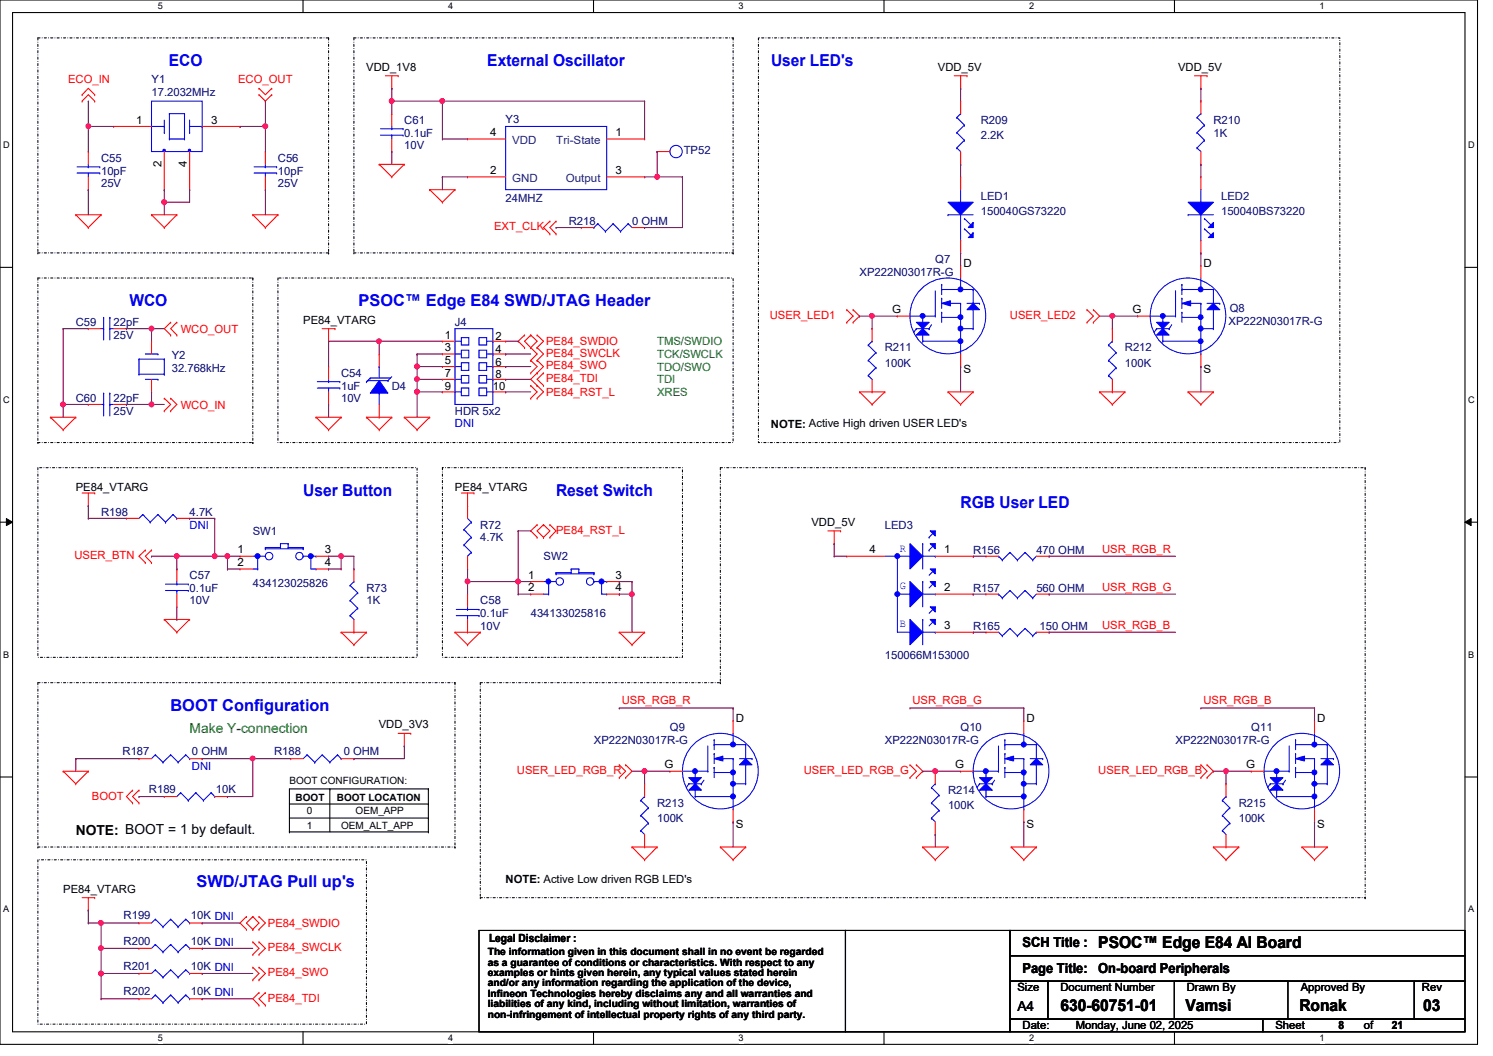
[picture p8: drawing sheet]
<svg xmlns="http://www.w3.org/2000/svg" width="297mm" height="210mm" viewBox="0 0 297 210" stroke-linecap="round" stroke-linejoin="round" font-family="sans-serif">
<defs><g id="words">
<g font-size="3.3" fill="#00f">
<text x="33.6" y="13">ECO</text>
<text x="96.9" y="13">External Oscillator</text>
<text x="153.4" y="13">User LED's</text>
<text x="25.7" y="60.8">WCO</text>
<text x="71.3" y="60.8">PSOC™ Edge E84 SWD/JTAG Header</text>
<text x="60.3" y="98.6">User Button</text>
<text x="110.6" y="98.6">Reset Switch</text>
<text x="191.1" y="101">RGB User LED</text>
<text x="33.9" y="141.3">BOOT Configuration</text>
<text x="39.1" y="176.5">SWD/JTAG Pull up's</text>
</g>
<g font-size="3.3">
<text x="218.5" y="188.6">PSOC™ Edge E84 AI Board</text>
<text x="210.9" y="201.1">630-60751-01</text>
<text x="235.8" y="201.1">Vamsi</text>
<text x="258.5" y="201.1">Ronak</text>
<text x="283.1" y="201.1">03</text>
</g>
<text font-size="2.8" fill="#008000" x="37.7" y="145.8">Make Y-connection</text>
<g font-size="2.8">
<text x="15.1" y="166">NOTE: BOOT = 1 by default.</text>
<text x="203.4" y="188.4">SCH Title :</text>
<text x="203.4" y="193.4">Page Title:</text>
<text x="218.5" y="193.4">On-board Peripherals</text>
<text x="202.4" y="201.1">A4</text>
</g>
<g font-size="2.2" fill="#f00">
<text x="13.5" y="16.6">ECO_IN</text>
<text x="47.4" y="16.6">ECO_OUT</text>
<text x="98.3" y="45.8">EXT_CLK</text>
<text x="153.1" y="63.4">USER_LED1</text>
<text x="200.9" y="63.4">USER_LED2</text>
<text x="35.9" y="66.1">WCO_OUT</text>
<text x="108.6" y="68.7">PE84_SWDIO</text>
<text x="108.6" y="70.9">PE84_SWCLK</text>
<text x="108.6" y="73.4">PE84_SWO</text>
<text x="108.6" y="75.9">PE84_TDI</text>
<text x="35.9" y="81.2">WCO_IN</text>
<text x="108.6" y="78.7">PE84_RST_L</text>
<text x="110.6" y="106.1">PE84_RST_L</text>
<text x="14.8" y="111.2">USER_BTN</text>
<text x="219.2" y="109.9">USR_RGB_R</text>
<text x="219.2" y="117.4">USR_RGB_G</text>
<text x="219.2" y="125">USR_RGB_B</text>
<text x="123.7" y="140.1">USR_RGB_R</text>
<text x="181.5" y="140.1">USR_RGB_G</text>
<text x="239.4" y="140.1">USR_RGB_B</text>
<text x="102.8" y="153.9">USER_LED_RGB_R</text>
<text x="159.9" y="153.9">USER_LED_RGB_G</text>
<text x="218.5" y="153.9">USER_LED_RGB_B</text>
<text x="18.3" y="159.2">BOOT</text>
<text x="53.3" y="184.3">PE84_SWDIO</text>
<text x="53.3" y="189.1">PE84_SWCLK</text>
<text x="53.3" y="194.1">PE84_SWO</text>
<text x="53.3" y="199.2">PE84_TDI</text>
</g>
<g font-size="2.2" fill="#000080">
<text x="30.1" y="16.6">Y1</text>
<text x="30.1" y="19.1">17.2032MHz</text>
<text x="80.4" y="24.6">C61</text>
<text x="80.4" y="27.2">0.1uF</text>
<text x="80.4" y="29.7">10V</text>
<text x="100.6" y="24.4">Y3</text>
<text x="195.1" y="24.6">R209</text>
<text x="195.1" y="27.6">2.2K</text>
<text x="241.4" y="24.6">R210</text>
<text x="241.4" y="27.2">1K</text>
<text x="20.1" y="32.2">C55</text>
<text x="20.1" y="34.7">10pF</text>
<text x="55.3" y="32.2">C56</text>
<text x="55.3" y="34.7">10pF</text>
<text x="136" y="30.7">TP52</text>
<text x="20.1" y="37.2">25V</text>
<text x="55.3" y="37.2">25V</text>
<text x="100.6" y="40.2">24MHZ</text>
<text x="195.1" y="39.8">LED1</text>
<text x="242.9" y="39.8">LED2</text>
<text x="113.2" y="44.7">R218</text>
<text x="125.7" y="44.7">0 OHM</text>
<text x="195.1" y="42.8">150040GS73220</text>
<text x="242.9" y="42.8">150040BS73220</text>
<text x="186.1" y="52.3">Q7</text>
<text x="171" y="54.8">XP222N03017R-G</text>
<text x="15.1" y="64.9">C59</text>
<text x="22.6" y="64.9">22pF</text>
<text x="90.5" y="64.9">J4</text>
<text x="244.4" y="64.6">XP222N03017R-G</text>
<text x="244.6" y="62.1">Q8</text>
<text x="22.6" y="67.4">25V</text>
<text x="34.2" y="71.4">Y2</text>
<text x="176" y="69.9">R211</text>
<text x="223.8" y="69.9">R212</text>
<text x="34.2" y="73.9">32.768kHz</text>
<text x="67.9" y="74.9">C54</text>
<text x="67.9" y="77.5">1uF</text>
<text x="77.9" y="77.5">D4</text>
<text x="176" y="72.9">100K</text>
<text x="223.8" y="72.9">100K</text>
<text x="15.1" y="80">C60</text>
<text x="22.6" y="80">22pF</text>
<text x="22.6" y="82.5">25V</text>
<text x="67.9" y="80">10V</text>
<text x="90.5" y="82.5">HDR 5x2</text>
<text x="20.1" y="102.6">R198</text>
<text x="37.7" y="102.6">4.7K</text>
<text x="50.3" y="106.4">SW1</text>
<text x="95.5" y="105.1">R72</text>
<text x="95.5" y="107.6">4.7K</text>
<text x="176" y="105.1">LED3</text>
<text x="108.1" y="111.4">SW2</text>
<text x="193.6" y="110.2">R156</text>
<text x="206.2" y="110.2">470 OHM</text>
<text x="37.7" y="115.2">C57</text>
<text x="37.7" y="117.7">0.1uF</text>
<text x="50.3" y="116.7">434123025826</text>
<text x="72.9" y="117.7">R73</text>
<text x="193.6" y="117.7">R157</text>
<text x="206.2" y="117.7">560 OHM</text>
<text x="37.7" y="120.2">10V</text>
<text x="72.9" y="120.2">1K</text>
<text x="95.5" y="120.2">C58</text>
<text x="95.5" y="122.7">0.1uF</text>
<text x="95.5" y="125.2">10V</text>
<text x="105.6" y="122.7">434133025816</text>
<text x="193.6" y="125.2">R165</text>
<text x="206.8" y="125.2">150 OHM</text>
<text x="176" y="131">150066M153000</text>
<text x="118.2" y="147.9">XP222N03017R-G</text>
<text x="133.3" y="145.3">Q9</text>
<text x="176" y="147.9">XP222N03017R-G</text>
<text x="191.1" y="145.3">Q10</text>
<text x="233.8" y="147.9">XP222N03017R-G</text>
<text x="248.9" y="145.3">Q11</text>
<text x="24.4" y="150.1">R187</text>
<text x="38.2" y="150.1">0 OHM</text>
<text x="54.5" y="150.1">R188</text>
<text x="68.4" y="150.1">0 OHM</text>
<text x="29.6" y="157.6">R189</text>
<text x="43" y="157.6">10K</text>
<text x="130.7" y="160.4">R213</text>
<text x="188.6" y="157.9">R214</text>
<text x="188.6" y="161">100K</text>
<text x="246.4" y="160.4">R215</text>
<text x="130.7" y="163.4">100K</text>
<text x="246.4" y="163.4">100K</text>
<text x="24.6" y="182.8">R199</text>
<text x="38" y="182.8">10K DNI</text>
<text x="24.6" y="187.8">R200</text>
<text x="38" y="187.8">10K DNI</text>
<text x="24.6" y="192.9">R201</text>
<text x="24.6" y="197.9">R202</text>
<text x="38" y="192.9">10K DNI</text>
<text x="38" y="197.9">10K DNI</text>
</g>
<g font-size="2.2">
<text x="72.9" y="14.1">VDD_1V8</text>
<text x="186.6" y="14.1">VDD_5V</text>
<text x="234.4" y="14.1">VDD_5V</text>
<text x="27.1" y="24.6">1</text>
<text x="42" y="24.6">3</text>
<text x="97.5" y="27.1">4</text>
<text x="122.5" y="27.1">1</text>
<text x="32.1" y="33.2" transform="rotate(-90 32.1 33.2)">2</text>
<text x="37.2" y="33.2" transform="rotate(-90 37.2 33.2)">4</text>
<text x="97.5" y="34.6">2</text>
<text x="122.5" y="34.6">3</text>
<text x="191.6" y="53">D</text>
<text x="239.4" y="53">D</text>
<text x="60.3" y="64.4">PE84_VTARG</text>
<text x="177.5" y="62.3">G</text>
<text x="225.3" y="62.3">G</text>
<text x="88.5" y="67.4">1</text>
<text x="88.5" y="69.9">3</text>
<text x="98.6" y="67.6">2</text>
<text x="98.6" y="70.1">4</text>
<text x="88.5" y="72.4">5</text>
<text x="88.5" y="74.9">7</text>
<text x="88.5" y="77.5">9</text>
<text x="98" y="77.5">10</text>
<text x="98.6" y="72.7">6</text>
<text x="98.6" y="75.2">8</text>
<text x="191.6" y="74.2">S</text>
<text x="239.4" y="74.2">S</text>
<text x="153.4" y="85">NOTE: Active High driven USER LED's</text>
<text x="15.1" y="97.6">PE84_VTARG</text>
<text x="90.5" y="97.6">PE84_VTARG</text>
<text x="161.4" y="104.6">VDD_5V</text>
<text x="47.2" y="110.1">1</text>
<text x="47.2" y="112.6">2</text>
<text x="64.6" y="110.1">3</text>
<text x="64.6" y="112.6">4</text>
<text x="173" y="110.1">4</text>
<text x="187.8" y="110.1">1</text>
<text x="105.1" y="115.1">1</text>
<text x="105.1" y="117.6">2</text>
<text x="122.5" y="115.1">3</text>
<text x="122.5" y="117.6">4</text>
<text x="187.8" y="117.6">2</text>
<text x="187.8" y="125.2">3</text>
<text x="146.4" y="143.6">D</text>
<text x="204.2" y="143.6">D</text>
<text x="262" y="143.6">D</text>
<text x="75.4" y="144.9">VDD_3V3</text>
<text x="132.2" y="152.8">G</text>
<text x="190" y="152.8">G</text>
<text x="247.9" y="152.8">G</text>
<text x="146.4" y="164.7">S</text>
<text x="204.2" y="164.7">S</text>
<text x="262" y="164.7">S</text>
<text x="12.6" y="177.5">PE84_VTARG</text>
<text x="100.6" y="175.6">NOTE: Active Low driven RGB LED's</text>
<text x="97.3" y="187.4">Legal Disclaimer :</text>
<text x="202.4" y="197.1">Size</text>
<text x="210.9" y="197.1">Document Number</text>
<text x="236.1" y="197.1">Drawn By</text>
<text x="258.7" y="197.1">Approved By</text>
<text x="282.9" y="197.1">Rev</text>
<text x="203.4" y="204.7">Date:</text>
<text x="214" y="204.7">Monday, June 02, 2025</text>
<text x="253.7" y="204.7">Sheet</text>
<text x="266.3" y="204.7">8</text>
<text x="271.3" y="204.7">of</text>
<text x="276.9" y="204.7">21</text>
</g>
<g font-size="2.2" fill="#004080">
<text x="101.9" y="28.7">VDD</text>
<text x="110.7" y="28.7">Tri-State</text>
<text x="101.9" y="36.2">GND</text>
<text x="112.6" y="36.2">Output</text>
</g>
<g font-size="2.2" fill="#008000">
<text x="130.7" y="71.2">TCK/SWCLK</text>
<text x="130.7" y="68.7">TMS/SWDIO</text>
<text x="130.7" y="73.7">TDO/SWO</text>
<text x="130.7" y="76.2">TDI</text>
<text x="130.7" y="78.7">XRES</text>
</g>
<g font-size="2.2" fill="#00f">
<text x="90.5" y="85">DNI</text>
<text x="37.7" y="105.1">DNI</text>
<text x="179" y="109.7">R</text>
<text x="179" y="117.2">G</text>
<text x="179" y="124.8">B</text>
<text x="38.2" y="153.2">DNI</text>
</g>
<g font-size="2">
<text x="57.6" y="156">BOOT CONFIGURATION:</text>
<text x="58.8" y="159.3">BOOT</text>
<text x="61" y="162">0</text>
<text x="67" y="159.3">BOOT LOCATION</text>
<text x="70.7" y="162">OEM_APP</text>
<text x="61" y="164.8">1</text>
<text x="67.9" y="164.8">OEM_ALT_APP</text>
<text x="97" y="189.9">The information given in this document shall in no event be regarded</text>
<text x="97" y="192">as a guarantee of conditions or characteristics. With respect to any</text>
<text x="97" y="194.1">examples or hints given herein, any typical values stated herein</text>
<text x="97" y="196.2">and/or any information regarding the application of the device,</text>
<text x="97" y="198.2">Infineon Technologies hereby disclaims any and all warranties and</text>
<text x="97" y="200.3">liabilities of any kind, including without limitation, warranties of</text>
<text x="97" y="202.4">non-infringement of intellectual property rights of any third party.</text>
</g>
<g font-size="1.8">
<text x="31.4" y="1.9">5</text>
<text x="89.2" y="1.9">4</text>
<text x="146.9" y="1.9">3</text>
<text x="204.7" y="1.9">2</text>
<text x="262.5" y="1.9">1</text>
<text x=".6" y="29.4">D</text>
<text x="292.1" y="29.4">D</text>
<text x=".6" y="80.1">C</text>
<text x="292.1" y="80.1">C</text>
<text x=".6" y="130.8">B</text>
<text x="292.1" y="130.8">B</text>
<text x=".6" y="181.4">A</text>
<text x="292.1" y="181.4">A</text>
<text x="31.4" y="207.1">5</text>
<text x="89.2" y="207.1">4</text>
<text x="146.9" y="207.1">3</text>
<text x="204.7" y="207.1">2</text>
<text x="262.5" y="207.1">1</text>
</g>
</g></defs>
<path d="M0 0h293.9v207.7h-293.9zM2.5 2.5h288.9v202.7h-288.9z" fill="none" stroke="#000" stroke-width=".21"/>
<g fill="#fff">
<path d="M31.4 .3h.9v1.9h-.9z"/>
<path d="M31.4 205.4h.9v2h-.9z"/>
</g>
<path d="M60.3 0v2.5M60.3 205.2v2.5" fill="none" stroke="#000" stroke-width=".21"/>
<g fill="#fff">
<path d="M89.2 .3h.9v1.9h-.9z"/>
<path d="M89.2 205.4h.9v2h-.9z"/>
</g>
<path d="M118.1 0v2.5M118.1 205.2v2.5" fill="none" stroke="#000" stroke-width=".21"/>
<g fill="#fff">
<path d="M146.9 .3h1v1.9h-1z"/>
<path d="M146.9 205.4h1v2h-1z"/>
</g>
<path d="M175.9 0v2.5M175.9 205.2v2.5" fill="none" stroke="#000" stroke-width=".21"/>
<g fill="#fff">
<path d="M204.7 .3h1v1.9h-1z"/>
<path d="M204.7 205.4h1v2h-1z"/>
</g>
<path d="M233.6 0v2.5M233.6 205.2v2.5" fill="none" stroke="#000" stroke-width=".21"/>
<g fill="#fff">
<path d="M262.5 .3h1v1.9h-1z"/>
<path d="M262.5 205.4h1v2h-1z"/>
<path d="M.6 27.8h1.3v2h-1.3z"/>
<path d="M292.1 27.8h1.2v2h-1.2z"/>
<path d="M.6 78.5h1.3v2h-1.3z"/>
<path d="M292.1 78.5h1.2v2h-1.2z"/>
</g>
<path d="M0 53.2h2.5M291.4 53.2h2.5" fill="none" stroke="#000" stroke-width=".21"/>
<g fill="#fff">
<path d="M.6 129.2h1.2v1.9h-1.2z"/>
<path d="M292.1 129.2h1.1v1.9h-1.1z"/>
</g>
<path d="M0 103.8h2.5M291.4 103.8h2.5" fill="none" stroke="#000" stroke-width=".21"/>
<path d="M1.3 103.1l1.2 .7-1.2 .7zM291.4 103.8l1.3-.7v1.4z" fill="#000"/>
<path d="M1.3 103.1l1.2 .7-1.2 .7zM291.4 103.8l1.3-.7v1.4z" fill="none" stroke="#000" stroke-width=".2"/>
<g fill="#fff">
<path d="M.6 179.8h1.2v2h-1.2z"/>
<path d="M292.1 179.8h1.1v2h-1.1z"/>
</g>
<g fill="none" stroke="#000" stroke-width=".21">
<path d="M0 154.5h2.5M57.6 159.9h27.6M65.6 156.9h.1M65.6 156.9v8.5M85.2 156.9h.1M85.2 159.9h.1M85.2 156.9h-27.6v8.5M85.2 156.9v8.5M291.4 154.5h2.5M57.6 165.4h.1M57.6 162.7h27.6M57.6 165.4h27.6"/>
<path d="M85.2 162.7h.1M85.2 165.4h.1M95.3 185h72.9v20.2h-72.9zM168.2 185h32.7v20.2h-32.7zM200.9 185h90.5v5.1h-90.5zM200.9 195.1h7.5v7.5h-7.5zM200.9 190.1h90.5v5h-90.5zM208.4 195.1h72.9v7.5h-72.9zM233.6 195.1h22.6v7.5h-22.6zM281.3 195.1h10.1v7.5h-10.1zM200.9 202.6h50.3v2.6h-50.3zM251.2 202.6h40.2v2.6h-40.2z"/>
</g>
<g fill="none" stroke="#000" stroke-width=".21" stroke-dasharray=".4 .4 0 .4">
<path d="M7.5 7.5v42.8M7.5 7.5h57.9M65.4 7.5v42.8M65.4 7.5h.1M70.4 7.5v42.8M70.4 7.5h75.4M145.8 7.5v42.8M145.8 7.5h.1M150.9 7.5h115.6v80.5h-115.6zM7.5 50.3h.1M7.5 50.3h57.9M7.5 55.3v32.7"/>
<path d="M7.5 55.3h42.8M50.3 55.3v32.7M50.3 55.3h.1M55.3 55.3h90.5v32.7h-90.5zM65.4 50.3h.1M70.4 50.3h.1M70.4 50.3h75.4M145.8 50.3h.1M7.5 93h75.5v37.7h-75.5zM7.5 88h.1M7.5 88h42.8M50.3 88h.1"/>
<path d="M88 93h47.8v37.7h-47.8zM143.3 93h128.3M143.3 93v42.8M271.6 93h.1M271.6 93v85.5M7.5 135.8h83M7.5 135.8v32.6M90.5 135.8h.1M90.5 135.8v32.6M95.5 135.8v42.7M95.5 135.8h47.8M143.3 135.8h.1"/>
<path d="M7.5 168.4h.1M7.5 168.4h83M7.5 171h65.4v32.7h-65.4zM90.5 168.4h.1M95.5 178.5h176.1M95.5 178.5h.1M271.6 178.5h.1"/>
</g>
<g fill="none" stroke="#f00" stroke-width=".21">
<path d="M16.3 18.8h.1M16.3 18.8l1.3-1.2 1.2 1.2M18.8 18.8h.1M51.5 18.8h.1M51.5 17.6h.1M51.5 18.8l1.3 1.3 1.3-1.3M51.5 17.6l1.3 1.2 1.3-1.2M54.1 18.8h.1M54.1 17.6h.1M76.7 15.1h2.5M77.9 17.6h.1M77.9 15.1v2.5"/>
<path d="M79.2 15.1h.1M189.8 15.1h2.6M191.1 17.6h.1M191.1 15.1v2.5M192.4 15.1h.1M237.6 15.1h2.5M238.9 17.6h.1M238.9 15.1v2.5M240.1 15.1h.1M16.3 20.1h.1M16.3 20.1l1.3-1.3 1.2 1.3M18.8 20.1h.1"/>
<path d="M75.4 32.7h.1M75.4 32.7h5M75.4 32.7l2.5 2.5M77.9 35.2h.1M80.4 32.7h.1M80.4 32.7l-2.5 2.5M85.5 37.7h.1M85.5 37.7h5M85.5 37.7l2.5 2.5M90.5 37.7h.1M90.5 37.7l-2.5 2.5M191.1 32.7h.1"/>
<path d="M191.1 20.1h.1M191.1 20.1v2.5M191.1 30.1v2.6M15.1 42.7h.1M15.1 42.7h5M15.1 42.7l2.5 2.6M17.6 45.3h.1M20.1 42.7h.1M20.1 42.7l-2.5 2.6M30.1 42.7h.1M30.1 42.7h5.1M30.1 42.7l2.6 2.6"/>
<path d="M32.7 45.3h.1M35.2 42.7h.1M35.2 42.7l-2.5 2.6M50.3 42.7h.1M50.3 42.7h5M50.3 42.7l2.5 2.6M52.8 45.3h.1M55.3 42.7h.1M55.3 42.7l-2.5 2.6M88 40.2h.1M109.4 44h.1M109.4 46.5h.1"/>
<path d="M109.4 44l-1.3 1.3 1.3 1.2M110.6 44h.1M110.6 46.5h.1M110.6 44l-1.2 1.3 1.2 1.2M32.7 79.2h.1M32.7 79.2l1.3 1.2-1.3 1.3M34 64.1h.1M34 66.6h.1M34 79.2h.1M34 64.1l-1.3 1.3 1.3 1.2M34 79.2l1.2 1.2-1.2 1.3M35.2 66.6h.1"/>
<path d="M35.2 64.1h.1M35.2 64.1l-1.2 1.3 1.2 1.2M64.1 65.4h2.5M65.4 67.9h.1M65.4 65.4v2.5M66.6 65.4h.1M104.4 69.1h.1M104.4 66.6h.1M104.4 66.6l-1.3 1.3 1.3 1.2M105.6 66.6h.1M105.6 69.1h.1M105.6 71.7h.1"/>
<path d="M105.6 74.2h.1M105.6 76.7h.1M105.6 79.2h.1M105.6 66.6l-1.2 1.3 1.2 1.2M105.6 66.6l1.2 1.3-1.2 1.2M105.6 69.1l1.2 1.3-1.2 1.3M105.6 71.7l1.2 1.2-1.2 1.3M105.6 76.7l1.2 1.2-1.2 1.3M106.8 69.1h.1M106.8 66.6h.1M106.8 71.7h.1M106.8 74.2h.1"/>
<path d="M106.8 76.7h.1M106.8 79.2h.1M106.8 66.6l1.3 1.3-1.3 1.2M106.8 69.1l1.3 1.3-1.3 1.3M106.8 71.7l1.3 1.2-2.5 2.5 1.2 1.3M106.8 76.7l1.3 1.2-1.3 1.3M108.1 76.7h.1M108.1 74.2h.1M108.1 74.2l-1.3 1.2 1.3 1.3M168.4 61.6h.1M168.4 64.1h.1M168.4 61.6l1.3 1.3-1.3 1.2"/>
<path d="M169.7 64.1h.1M169.7 61.6h.1M169.7 61.6l1.3 1.3-1.3 1.2M171 77.9h.1M171 77.9h5M171 77.9l2.5 2.5M176 77.9h.1M176 77.9l-2.5 2.5M188.6 77.9h.1M188.6 77.9h5M188.6 77.9l2.5 2.5M193.6 77.9h.1"/>
<path d="M193.6 77.9l-2.5 2.5M216.2 61.6h.1M216.2 64.1h.1M216.2 61.6l1.3 1.3-1.3 1.2M217.5 64.1h.1M217.5 61.6h.1M217.5 61.6l1.2 1.3-1.2 1.2M218.7 77.9h.1M218.7 77.9h5.1M218.7 77.9l2.6 2.5M221.3 77.9h.1M221.3 65.4h.1"/>
<path d="M221.3 65.4v2.5M221.3 75.4v2.5M223.8 77.9h.1M223.8 77.9l-2.5 2.5M236.3 77.9h.1M236.3 77.9h5.1M236.3 77.9l2.6 2.5M241.4 77.9h.1M241.4 77.9l-2.5 2.5M10 83h.1M10 83h5.1M10 83l2.6 2.5"/>
<path d="M12.6 85.5h.1M15.1 83h.1M15.1 83l-2.5 2.5M16.3 98h2.5M17.6 98v2.6M18.8 98h.1M32.7 81.7h.1M34 81.7h.1M62.9 83h.1M62.9 83h5M62.9 83l2.5 2.5M65.4 85.5h.1"/>
<path d="M67.9 83h.1M67.9 83l-2.5 2.5M72.9 83h.1M72.9 83h5M72.9 83l2.5 2.5M75.4 85.5h.1M77.9 83h.1M77.9 83l-2.5 2.5M80.4 83h.1M80.4 83h5.1M80.4 83l2.6 2.5M83 85.5h.1"/>
<path d="M85.5 83h.1M85.5 83l-2.5 2.5M91.8 98h2.5M93 98v2.6M94.3 98h.1M173.5 80.4h.1M191.1 80.4h.1M221.3 80.4h.1M238.9 80.4h.1M17.6 100.6h.1M28.9 109.4h.1M28.9 111.9h.1"/>
<path d="M28.9 109.4l-1.3 1.2 1.3 1.3M30.1 109.4h.1M30.1 111.9h.1M30.1 109.4l-1.2 1.2 1.2 1.3M93 100.6h.1M106.8 106.8h.1M106.8 104.4h.1M106.8 104.4l-1.2 1.2 1.2 1.2M108.1 104.4h.1M108.1 106.8h.1M108.1 104.4l-1.3 1.2 1.3 1.2M108.1 104.4l1.3 1.2-1.3 1.2"/>
<path d="M109.4 106.8h.1M109.4 104.4h.1M109.4 104.4l1.2 1.2-1.2 1.2M164.7 105.6h2.5M165.9 108.1h.1M165.9 105.6v2.5M167.2 105.6h.1M32.7 123.2h.1M32.7 123.2h5M32.7 123.2l2.5 2.5M35.2 125.7h.1M37.7 123.2h.1"/>
<path d="M37.7 123.2l-2.5 2.5M67.9 125.7h.1M67.9 125.7h5M67.9 125.7l2.5 2.5M70.4 128.2h.1M72.9 125.7h.1M72.9 125.7l-2.5 2.5M90.5 125.7h.1M90.5 125.7h5M90.5 125.7l2.5 2.5M93 128.2h.1M95.5 125.7h.1"/>
<path d="M95.5 125.7l-2.5 2.5M123.2 125.7h.1M123.2 125.7h5M123.2 125.7l2.5 2.5M125.7 128.2h.1M128.2 125.7h.1M128.2 125.7l-2.5 2.5M12.6 153.4h.1M12.6 153.4h5M12.6 153.4l2.5 2.5M15.1 155.9h.1M17.6 153.4h.1"/>
<path d="M17.6 153.4l-2.5 2.5M26.4 157.1h.1M26.4 159.7h.1M26.4 157.1l-1.3 1.3 1.3 1.3M27.6 157.1h.1M27.6 159.7h.1M27.6 157.1l-1.2 1.3 1.2 1.3M79.2 145.8h2.5M80.4 148.3h.1M80.4 145.8v2.5M81.7 145.8h.1M123.2 152.1h.1"/>
<path d="M123.2 154.6h.1M123.2 152.1l1.3 1.3-1.3 1.2M124.5 154.6h.1M124.5 152.1h.1M124.5 152.1l1.2 1.3-1.2 1.2M181 152.1h.1M181 154.6h.1M181 152.1l1.3 1.3-1.3 1.2M182.3 154.6h.1M182.3 152.1h.1M182.3 152.1l1.3 1.3-1.3 1.2M238.9 152.1h.1"/>
<path d="M238.9 154.6h.1M238.9 152.1l1.2 1.3-1.2 1.2M240.1 154.6h.1M240.1 152.1h.1M240.1 152.1l1.3 1.3-1.3 1.2M16.3 178.5h2.5M17.6 178.5v2.5M18.8 178.5h.1M125.7 168.4h.1M125.7 168.4h5M125.7 168.4l2.5 2.6M128.2 171h.1"/>
<path d="M130.7 168.4h.1M130.7 168.4l-2.5 2.6M143.3 168.4h.1M143.3 168.4h5M143.3 168.4l2.5 2.6M145.8 171h.1M148.3 168.4h.1M148.3 168.4l-2.5 2.6M183.6 168.4h.1M183.6 168.4h5M183.6 168.4l2.5 2.6M186.1 171h.1"/>
<path d="M188.6 168.4h.1M188.6 168.4l-2.5 2.6M201.2 168.4h.1M201.2 168.4h5M201.2 168.4l2.5 2.6M203.7 171h.1M206.2 168.4h.1M206.2 168.4l-2.5 2.6M241.4 168.4h.1M241.4 168.4h5M241.4 168.4l2.5 2.6M243.9 171h.1"/>
<path d="M246.4 168.4h.1M246.4 168.4l-2.5 2.6M259 168.4h.1M259 168.4h5M259 168.4l2.5 2.6M261.5 171h.1M264 168.4h.1M264 168.4l-2.5 2.6M17.6 181h.1M27.6 193.6h.1M27.6 193.6h2.5M37.7 193.6h2.5"/>
<path d="M40.2 193.6h.1M49 184.8h.1M49 182.3h.1M49 182.3l-1.2 1.3 1.2 1.2M50.3 182.3h.1M50.3 184.8h.1M50.3 187.3h.1M50.3 189.8h.1M50.3 192.4h.1M50.3 194.9h.1M50.3 182.3l-1.3 1.3 1.3 1.2M50.3 182.3l1.2 1.3-1.2 1.2"/>
<path d="M50.3 187.3l1.2 1.3-1.2 1.2M50.3 192.4l1.2 1.2-1.2 1.3M51.5 184.8h.1M51.5 182.3h.1M51.5 187.3h.1M51.5 189.8h.1M51.5 192.4h.1M51.5 194.9h.1M51.5 197.4h.1M51.5 199.9h.1M51.5 187.3l1.3 1.3-1.3 1.2M51.5 182.3l1.3 1.3-1.3 1.2"/>
<path d="M51.5 192.4l1.3 1.2-1.3 1.3M51.5 197.4l-1.2 1.2 1.2 1.3M52.8 199.9h.1M52.8 197.4h.1M52.8 197.4l-1.3 1.2 1.3 1.3"/>
</g>
<g fill="none" stroke="#00f" stroke-width=".21">
<path d="M190.3 29.4h.1M190.3 26.4h.1M190.3 23.4h.1M190.3 29.4l.8 .7M190.3 26.4l1.6 1.5M190.3 23.4l1.6 1.5M191.1 22.6h.1M191.1 22.6l-.8 .8M191.9 27.9h.1M191.9 24.9h.1M191.9 27.9l-1.6 1.5M191.9 24.9l-1.6 1.5"/>
<path d="M186.1 57.8v5.1M187.3 59.3h.1M187.3 56.6h.1M187.3 57.6h.1M187.3 56.6v2M187.3 59.3v2M187.3 57.6h6.3M191.1 57.6h.1M191.1 55.3v2.3M193.6 57.6h.1M193.6 57.6v7.8M181 62.9h.1"/>
<path d="M181 62.9h5.1M182.3 65.4h.1M182.3 65.4h2.5M182.3 65.4l-.5 .7M183.6 67.9h.1M183.6 62.9v5M183.6 67.9h7.5M184.8 65.4h.1M185.3 64.6l-.5 .8M186.1 62.9h.1M187.3 62.1h.1M187.3 62.1v2"/>
<path d="M187.3 63.1h3.5M188.6 60.3h2.5M190.8 63.1h.1M191.1 60.3h.1M191.1 65.4h.1M191.1 67.9h.1M191.1 70.4h.1M191.1 60.3v10.1M191.1 65.4h2.5M192.4 60.3h2.5M193.6 60.3h.1M193.6 65.4h.1"/>
<path d="M194.9 60.3h.1M220.5 74.7h.1M220.5 71.7h.1M220.5 68.6h.1M220.5 74.7l.8 .7M220.5 71.7l1.5 1.5M220.5 68.6l1.5 1.5M221.3 67.9h.1M221.3 67.9l-.8 .7M222 73.2h.1M222 70.1h.1M222 73.2l-1.5 1.5"/>
<path d="M222 70.1l-1.5 1.6M30.9 192.9h.1M30.9 192.9l-.8 .7M30.9 192.9l1.5 1.5M32.4 194.4h.1M34 192.9h.1M34 192.9l-1.6 1.5M34 192.9l1.4 1.5M35.4 194.4h.1M37 192.9h.1M37 192.9l-1.6 1.5M37 192.9l.7 .7"/>
<path d="M37.7 193.6h.1"/>
</g>
<circle cx="191.1" cy="57.5" r=".49" fill="#00f"/>
<circle cx="191.1" cy="57.5" r=".49" fill="none" stroke="#00f" stroke-width=".21"/>
<circle cx="191.1" cy="63.1" r=".48" fill="#00f"/>
<circle cx="191.1" cy="63.1" r=".48" fill="none" stroke="#00f" stroke-width=".21"/>
<circle cx="191.1" cy="67.9" r=".48" fill="#00f"/>
<circle cx="191.1" cy="67.9" r=".48" fill="none" stroke="#00f" stroke-width=".21"/>
<circle cx="183.5" cy="62.8" r=".48" fill="#00f"/>
<circle cx="183.5" cy="62.8" r=".48" fill="none" stroke="#00f" stroke-width=".21"/>
<circle cx="191.1" cy="65.3" r=".49" fill="#00f"/>
<g fill="none" stroke="#00f" stroke-width=".21">
<circle cx="188.5" cy="62.8" r="7.5"/>
<circle cx="191.1" cy="65.3" r=".49"/>
</g>
<path d="M193.6 60.3l1.3 1.3h-2.5z" fill="#00f"/>
<path d="M193.6 60.3l1.3 1.3h-2.5z" fill="none" stroke="#00f" stroke-width=".21"/>
<path d="M187.3 60.3l1.8-.5v1z" fill="#00f"/>
<path d="M187.3 60.3l1.8-.5v1z" fill="none" stroke="#00f" stroke-width=".21"/>
<path d="M182.3 66.6l1.3-1.2 1.2 1.2z" fill="#00f"/>
<path d="M182.3 66.6l1.3-1.2 1.2 1.2z" fill="none" stroke="#00f" stroke-width=".21"/>
<path d="M182.3 64.1h2.5l-1.2 1.3z" fill="#00f"/>
<path d="M73.2 75.7h.1M73.2 75.7h4M73.7 75.2h.1M73.7 75.2h4M182.3 64.1h2.5l-1.2 1.3z" fill="none" stroke="#00f" stroke-width=".21"/>
<path d="M191.1 52.8h.1M191.1 52.8v2.5M178.5 62.9h.1M178.5 62.9h2.5M191.1 72.9h.1M191.1 70.4v2.5" fill="none" stroke="#f00" stroke-width=".21"/>
<path d="M75.4 75.7l1.8 2.5h-3.5z" fill-rule="evenodd" fill="#00f"/>
<g fill="none" stroke="#00f" stroke-width=".21">
<path d="M191.1 37.7v2.5M238.1 29.4h.1M238.1 26.4h.1M238.1 23.4h.1M238.1 29.4l.8 .7M238.1 26.4l1.5 1.5M238.1 23.4l1.5 1.5M238.9 22.6h.1M238.9 22.6l-.8 .8M239.6 27.9h.1M239.6 24.9h.1M239.6 27.9l-1.5 1.5"/>
<path d="M239.6 24.9l-1.5 1.5M118.2 45.3h.1M118.9 44.5h.1M118.9 44.5l1.5 1.5M118.9 44.5l-.7 .8M120.4 46h.1M122 44.5h.1M122 44.5l1.4 1.5M122 44.5l-1.6 1.5M123.4 46h.1M125 44.5h.1M125 44.5l.7 .8"/>
<path d="M125 44.5l-1.6 1.5M188.6 42.7h.1M188.6 42.7h5M191.1 40.2h.1M191.1 47.8h.1M191.1 42.7v5.1M191.9 43.5h.1M191.9 45.5h.1M191.9 43.5l1.2 1.2M191.9 45.5l1.2 1.2M72.9 75.9h.1M73.7 75.2l-.8 .7"/>
<path d="M75.4 75.7l1.8 2.5h-3.5zM75.4 78.2h.1M75.4 72.9h.1M75.4 72.9v2.3M75.4 78.2v2.2M77.2 75.7h.1M77.9 74.9l-.7 .8M127.5 159.2h.1M127.5 159.2l1.5 1.5M128.2 158.4h.1M128.2 158.4l-.7 .8M243.2 159.2h.1"/>
<path d="M243.2 159.2l1.4 1.5M243.9 158.4h.1M243.9 158.4l-.7 .8M127.5 165.2h.1M127.5 162.2h.1M127.5 165.2l.7 .7M127.5 162.2l1.5 1.5M129 163.7h.1M129 160.7h.1M129 163.7l-1.5 1.5M129 160.7l-1.5 1.5M243.2 165.2h.1"/>
<path d="M243.2 162.2h.1M243.2 165.2l.7 .7M243.2 162.2l1.4 1.5M244.6 163.7h.1M244.6 160.7h.1M244.6 163.7l-1.4 1.5M244.6 160.7l-1.4 1.5M30.9 182.8h.1M30.9 182.8l-.8 .8M30.9 182.8l1.5 1.5M32.4 184.3h.1M34 182.8h.1"/>
<path d="M34 182.8l-1.6 1.5M34 182.8l1.4 1.5M35.4 184.3h.1M37 182.8h.1M37 182.8l-1.6 1.5M37 182.8l.7 .8M37.7 183.6h.1"/>
</g>
<g fill="none" stroke="#f00" stroke-width=".21">
<path d="M238.9 32.7h.1M238.9 20.1h.1M238.9 20.1v2.5M238.9 30.1v2.6M115.7 45.3h.1M115.7 45.3h2.5M125.7 45.3h2.5M128.2 45.3h.1M75.4 70.4h.1M75.4 70.4v2.5M75.4 83h.1M75.4 80.4v2.6"/>
<path d="M128.2 155.9h.1M128.2 155.9v2.5M243.9 155.9h.1M243.9 155.9v2.5M128.2 168.4h.1M128.2 165.9v2.5M243.9 168.4h.1M243.9 165.9v2.5M27.6 183.6h.1M27.6 183.6h2.5M37.7 183.6h2.5M40.2 183.6h.1"/>
</g>
<path d="M188.6 40.2h5l-2.5 2.5z" fill="#00f"/>
<path d="M188.6 40.2h5l-2.5 2.5z" fill="none" stroke="#00f" stroke-width=".21"/>
<path d="M193.6 44.2v1.1h-1z" fill="#00f"/>
<path d="M193.6 44.2v1.1h-1z" fill="none" stroke="#00f" stroke-width=".21"/>
<path d="M192.6 47.2l1-.9v.9z" fill="#00f"/>
<g fill="none" stroke="#00f" stroke-width=".21">
<path d="M192.6 47.2l1-.9v.9zM176 110.6h5M178.5 110.6h.1M178.5 118.2h2.5M178.5 110.6v15.1h2.5M181 110.6h.1M181 118.2h.1M183.6 115.7h.1M183.6 108.1h.1M183.6 108.1v5.1M183.6 115.7v5M183.6 118.2h2.5"/>
<path d="M183.6 110.6h2.5M184.8 106.8h.1M184.8 109.4h.1M186.1 118.2h.1M186.1 110.6h.1M186.1 113.2h.1M186.1 115.7h.1M186.1 105.6l-1.3 1.2M186.1 108.1l-1.3 1.3M186.1 113.2l-1.3 1.2M186.1 115.7l-1.3 1.2M181 125.7h.1"/>
<path d="M183.6 123.2h.1M183.6 123.2v5M183.6 125.7h2.5M186.1 125.7h.1M186.1 123.2h.1M186.1 120.7h.1M186.1 123.2l-1.3 1.3M186.1 120.7l-1.3 1.3"/>
</g>
<path d="M191.1 35.2h.1M191.1 35.2v2.5M191.1 50.3h.1M191.1 47.8v2.5" fill="none" stroke="#f00" stroke-width=".21"/>
<circle cx="178.5" cy="110.6" r=".49" fill="#00f"/>
<circle cx="178.5" cy="110.6" r=".49" fill="none" stroke="#00f" stroke-width=".21"/>
<circle cx="178.5" cy="118.1" r=".48" fill="#00f"/>
<circle cx="178.5" cy="118.1" r=".48" fill="none" stroke="#00f" stroke-width=".21"/>
<path d="M181 115.7l2.6 2.5-2.6 2.5z" fill-rule="evenodd" fill="#00f"/>
<path d="M181 115.7l2.6 2.5-2.6 2.5z" fill="none" stroke="#00f" stroke-width=".21"/>
<path d="M181 108.1l2.6 2.5-2.6 2.6z" fill-rule="evenodd" fill="#00f"/>
<path d="M181 108.1l2.6 2.5-2.6 2.6z" fill="none" stroke="#00f" stroke-width=".21"/>
<path d="M185 108.1h1.1v1z" fill="#00f"/>
<path d="M185 108.1h1.1v1z" fill="none" stroke="#00f" stroke-width=".21"/>
<path d="M185 105.6h1.1v1z" fill="#00f"/>
<path d="M185 105.6h1.1v1z" fill="none" stroke="#00f" stroke-width=".21"/>
<path d="M185 113.2h1.1v.9z" fill="#00f"/>
<path d="M185 113.2h1.1v.9z" fill="none" stroke="#00f" stroke-width=".21"/>
<path d="M185 115.7h1.1v1z" fill="#00f"/>
<path d="M185 115.7h1.1v1z" fill="none" stroke="#00f" stroke-width=".21"/>
<path d="M185 120.7h1.1v1z" fill="#00f"/>
<path d="M185 120.7h1.1v1z" fill="none" stroke="#00f" stroke-width=".21"/>
<path d="M185 123.2h1.1v1z" fill="#00f"/>
<path d="M185 123.2h1.1v1z" fill="none" stroke="#00f" stroke-width=".21"/>
<path d="M181 123.2l2.6 2.5-2.6 2.5z" fill-rule="evenodd" fill="#00f"/>
<g fill="none" stroke="#00f" stroke-width=".21">
<path d="M233.8 57.8v5.1M235.1 59.3h.1M235.1 56.6h.1M235.1 57.6h.1M235.1 56.6v2M235.1 59.3v2M235.1 57.6h6.3M238.9 57.6h.1M238.9 55.3v2.3M241.4 57.6h.1M241.4 57.6v7.8M228.8 62.9h.1"/>
<path d="M228.8 62.9h5M230.1 65.4h.1M230.1 65.4h2.5M230.1 65.4l-.5 .7M231.3 67.9h.1M231.3 62.9v5M231.3 67.9h7.6M232.6 65.4h.1M233.1 64.6l-.5 .8M233.8 62.9h.1M235.1 62.1h.1M235.1 62.1v2"/>
<path d="M235.1 63.1h3.5M236.3 60.3h2.6M238.6 63.1h.1M238.9 60.3h.1M238.9 65.4h.1M238.9 67.9h.1M238.9 70.4h.1M238.9 60.3v10.1M238.9 65.4h2.5M240.1 60.3h2.6M241.4 60.3h.1M241.4 65.4h.1"/>
<path d="M242.7 60.3h.1M181 123.2l2.6 2.5-2.6 2.5zM30.9 197.9h.1M30.9 197.9l-.8 .7M30.9 197.9l1.5 1.5M32.4 199.4h.1M34 197.9h.1M34 197.9l-1.6 1.5M34 197.9l1.4 1.5M35.4 199.4h.1M37 197.9h.1M37 197.9l-1.6 1.5"/>
<path d="M37 197.9l.7 .7M37.7 198.6h.1"/>
</g>
<path d="M168.4 110.6h.1M168.4 110.6h7.6M186.1 118.2h7.5M186.1 110.6h7.5M193.6 118.2h.1M193.6 110.6h.1M186.1 125.7h7.5M193.6 125.7h.1M27.6 198.6h.1M27.6 198.6h2.5M37.7 198.6h2.5M40.2 198.6h.1" fill="none" stroke="#f00" stroke-width=".21"/>
<circle cx="238.8" cy="57.5" r=".48" fill="#00f"/>
<circle cx="238.8" cy="57.5" r=".48" fill="none" stroke="#00f" stroke-width=".21"/>
<circle cx="238.8" cy="63.1" r=".47" fill="#00f"/>
<circle cx="238.8" cy="63.1" r=".47" fill="none" stroke="#00f" stroke-width=".21"/>
<circle cx="238.8" cy="67.9" r=".47" fill="#00f"/>
<circle cx="238.8" cy="67.9" r=".47" fill="none" stroke="#00f" stroke-width=".21"/>
<circle cx="231.3" cy="62.8" r=".47" fill="#00f"/>
<circle cx="231.3" cy="62.8" r=".47" fill="none" stroke="#00f" stroke-width=".21"/>
<circle cx="238.8" cy="65.3" r=".48" fill="#00f"/>
<g fill="none" stroke="#00f" stroke-width=".21">
<circle cx="236.3" cy="62.8" r="7.5"/>
<circle cx="238.8" cy="65.3" r=".48"/>
</g>
<path d="M241.4 60.3l1.3 1.3h-2.6z" fill="#00f"/>
<path d="M241.4 60.3l1.3 1.3h-2.6z" fill="none" stroke="#00f" stroke-width=".21"/>
<path d="M235.1 60.3l1.8-.5v1z" fill="#00f"/>
<path d="M235.1 60.3l1.8-.5v1z" fill="none" stroke="#00f" stroke-width=".21"/>
<path d="M231.3 65.4l1.3 1.2h-2.5z" fill="#00f"/>
<path d="M231.3 65.4l1.3 1.2h-2.5z" fill="none" stroke="#00f" stroke-width=".21"/>
<path d="M230.1 64.1h2.5l-1.3 1.3z" fill="#00f"/>
<g fill="none" stroke="#00f" stroke-width=".21">
<path d="M230.1 64.1h2.5l-1.3 1.3zM135.8 153.4h.1M135.8 153.4h5M137 155.9h.1M137 155.9h2.5M137 155.9l-.5 .7M138.3 158.4h.1M138.3 153.4v5M138.3 158.4h7.5M139.5 155.9h.1M140 155.2l-.5 .7M140.8 153.4h.1"/>
<path d="M140.8 148.3v5.1M142.1 152.6h.1M142.1 149.9h.1M142.1 147.1h.1M142.1 148.1h.1M142.1 147.1v2M142.1 149.9v1.9M142.1 152.6v2M142.1 153.6h3.5M142.1 148.1h6.2M143.3 150.9h2.5M145.6 153.6h.1"/>
<path d="M145.8 148.1h.1M145.8 150.9h.1M145.8 155.9h.1M145.8 158.4h.1M145.8 145.8v2.3M145.8 150.9v10M145.8 155.9h2.5M147.1 150.9h2.5M148.3 150.9h.1M148.3 148.1h.1M148.3 155.9h.1M148.3 148.1v7.8"/>
<path d="M149.6 150.9h.1M185.3 159.7h.1M185.3 156.6h.1M185.3 159.7l1.5 1.5M185.3 156.6l1.5 1.6M186.1 155.9h.1M186.1 155.9l-.8 .7M186.8 158.2h.1M186.8 158.2l-1.5 1.5M145.8 160.9h.1M185.3 162.7h.1M185.3 162.7l.8 .7"/>
<path d="M186.8 161.2h.1M186.8 161.2l-1.5 1.5M30.9 187.8h.1M30.9 187.8l-.8 .8M30.9 187.8l1.5 1.5M32.4 189.3h.1M34 187.8h.1M34 187.8l-1.6 1.5M34 187.8l1.4 1.5M35.4 189.3h.1M37 187.8h.1M37 187.8l-1.6 1.5"/>
<path d="M37 187.8l.7 .8M37.7 188.6h.1"/>
</g>
<g fill="none" stroke="#f00" stroke-width=".21">
<path d="M238.9 52.8h.1M238.9 52.8v2.5M226.3 62.9h.1M226.3 62.9h2.5M238.9 72.9h.1M238.9 70.4v2.5M186.1 153.4h.1M186.1 153.4v2.5M186.1 165.9h.1M186.1 163.4v2.5M27.6 188.6h.1M27.6 188.6h2.5"/>
<path d="M37.7 188.6h2.5M40.2 188.6h.1"/>
</g>
<circle cx="145.8" cy="148.1" r=".49" fill="#00f"/>
<circle cx="145.8" cy="148.1" r=".49" fill="none" stroke="#00f" stroke-width=".21"/>
<circle cx="145.8" cy="153.6" r=".49" fill="#00f"/>
<circle cx="145.8" cy="153.6" r=".49" fill="none" stroke="#00f" stroke-width=".21"/>
<circle cx="145.8" cy="158.4" r=".49" fill="#00f"/>
<circle cx="145.8" cy="158.4" r=".49" fill="none" stroke="#00f" stroke-width=".21"/>
<circle cx="138.2" cy="153.3" r=".48" fill="#00f"/>
<circle cx="138.2" cy="153.3" r=".48" fill="none" stroke="#00f" stroke-width=".21"/>
<circle cx="145.8" cy="155.9" r=".48" fill="#00f"/>
<g fill="none" stroke="#00f" stroke-width=".21">
<circle cx="143.3" cy="153.3" r="7.5"/>
<circle cx="145.8" cy="155.9" r=".48"/>
</g>
<path d="M148.3 150.9l1.3 1.2h-2.5z" fill="#00f"/>
<path d="M148.3 150.9l1.3 1.2h-2.5z" fill="none" stroke="#00f" stroke-width=".21"/>
<path d="M142.1 150.9l1.7-.5v.9z" fill="#00f"/>
<path d="M142.1 150.9l1.7-.5v.9z" fill="none" stroke="#00f" stroke-width=".21"/>
<path d="M137 157.1l1.3-1.2 1.2 1.2z" fill="#00f"/>
<path d="M137 157.1l1.3-1.2 1.2 1.2z" fill="none" stroke="#00f" stroke-width=".21"/>
<path d="M137 154.6h2.5l-1.2 1.3z" fill="#00f"/>
<g fill="none" stroke="#00f" stroke-width=".21">
<path d="M75.7 26.9h4.5M75.7 25.6h4.5M77.9 25.6h.1M77.9 26.9h.1M77.9 25.1v.5M77.9 26.9v.7M80.2 26.9h.1M80.2 25.6h.1M238.9 37.7v2.5M236.3 42.7h.1M236.3 42.7h5.1M238.9 40.2h.1"/>
<path d="M238.9 47.8h.1M238.9 42.7v5.1M239.6 43.5h.1M239.6 45.5h.1M239.6 43.5l1.3 1.2M239.6 45.5l1.3 1.2M63.1 77.2h4.5M63.1 75.9h4.5M65.4 75.9h.1M65.4 77.2h.1M65.4 75.4v.5M65.4 77.2v.7"/>
<path d="M67.6 77.2h.1M67.6 75.9h.1M137 154.6h2.5l-1.2 1.3z"/>
</g>
<g fill="none" stroke="#f00" stroke-width=".21">
<path d="M77.9 22.6h.1M77.9 30.1h.1M77.9 22.6v2.5M77.9 27.6v2.5M65.4 72.9h.1M65.4 72.9v2.5M65.4 77.9v2.5M65.4 80.4h.1M133.3 153.4h.1M133.3 153.4h2.5M145.8 143.3h.1M145.8 143.3v2.5"/>
<path d="M145.8 163.4h.1M145.8 160.9v2.5"/>
</g>
<path d="M236.3 40.2h5.1l-2.5 2.5z" fill="#00f"/>
<path d="M236.3 40.2h5.1l-2.5 2.5z" fill="none" stroke="#00f" stroke-width=".21"/>
<path d="M241.4 44.2v1.1h-1z" fill="#00f"/>
<path d="M241.4 44.2v1.1h-1z" fill="none" stroke="#00f" stroke-width=".21"/>
<path d="M240.4 47.2l1-.9v.9z" fill="#00f"/>
<g fill="none" stroke="#00f" stroke-width=".21">
<path d="M240.4 47.2l1-.9v.9zM193.6 153.4h.1M193.6 153.4h5M194.9 155.9h.1M194.9 155.9h2.5M194.9 155.9l-.5 .7M196.1 158.4h.1M196.1 153.4v5M196.1 158.4h7.6M197.4 155.9h.1M197.9 155.2l-.5 .7M198.6 153.4h.1"/>
<path d="M198.6 148.3v5.1M199.9 152.6h.1M199.9 149.9h.1M199.9 147.1h.1M199.9 148.1h.1M199.9 147.1v2M199.9 149.9v1.9M199.9 152.6v2M199.9 153.6h3.5M199.9 148.1h6.3M201.2 150.9h2.5M203.4 153.6h.1"/>
<path d="M203.7 148.1h.1M203.7 150.9h.1M203.7 155.9h.1M203.7 158.4h.1M203.7 145.8v2.3M203.7 150.9v10M203.7 155.9h2.5M204.9 150.9h2.5M206.2 150.9h.1M206.2 148.1h.1M206.2 155.9h.1M206.2 148.1v7.8"/>
<path d="M207.4 150.9h.1M203.7 160.9h.1"/>
</g>
<path d="M238.9 35.2h.1M238.9 35.2v2.5M238.9 50.3h.1M238.9 47.8v2.5" fill="none" stroke="#f00" stroke-width=".21"/>
<circle cx="203.6" cy="148.1" r=".49" fill="#00f"/>
<circle cx="203.6" cy="148.1" r=".49" fill="none" stroke="#00f" stroke-width=".21"/>
<circle cx="203.6" cy="153.6" r=".49" fill="#00f"/>
<circle cx="203.6" cy="153.6" r=".49" fill="none" stroke="#00f" stroke-width=".21"/>
<circle cx="203.6" cy="158.4" r=".49" fill="#00f"/>
<circle cx="203.6" cy="158.4" r=".49" fill="none" stroke="#00f" stroke-width=".21"/>
<circle cx="196.1" cy="153.3" r=".49" fill="#00f"/>
<circle cx="196.1" cy="153.3" r=".49" fill="none" stroke="#00f" stroke-width=".21"/>
<circle cx="203.6" cy="155.9" r=".48" fill="#00f"/>
<g fill="none" stroke="#00f" stroke-width=".21">
<circle cx="201.1" cy="153.3" r="7.5"/>
<circle cx="203.6" cy="155.9" r=".48"/>
</g>
<path d="M206.2 150.9l1.2 1.2h-2.5z" fill="#00f"/>
<path d="M206.2 150.9l1.2 1.2h-2.5z" fill="none" stroke="#00f" stroke-width=".21"/>
<path d="M199.9 150.9l1.7-.5v.9z" fill="#00f"/>
<path d="M199.9 150.9l1.7-.5v.9z" fill="none" stroke="#00f" stroke-width=".21"/>
<path d="M194.9 157.1l1.2-1.2 1.3 1.2z" fill="#00f"/>
<path d="M194.9 157.1l1.2-1.2 1.3 1.2z" fill="none" stroke="#00f" stroke-width=".21"/>
<path d="M194.9 154.6h2.5l-1.3 1.3z" fill="#00f"/>
<g fill="none" stroke="#00f" stroke-width=".21">
<path d="M27.6 71.4h.1M27.6 74.4h.1M27.6 74.4h5.1M27.6 71.4h5.1M27.6 71.4v3M28.9 75.4h2.5M28.9 70.4h2.5M31.4 75.4h.1M31.4 70.4h.1M32.7 74.4h.1M32.7 71.4h.1M32.7 71.4v3"/>
<path d="M32.9 117.4h4.6M32.9 116.2h4.6M35.2 116.2h.1M35.2 117.4h.1M35.2 115.7v.5M35.2 117.4v.8M37.5 117.4h.1M37.5 116.2h.1M194.9 154.6h2.5l-1.3 1.3zM251.5 153.4h.1M251.5 153.4h5M252.7 155.9h.1"/>
<path d="M252.7 155.9h2.5M252.7 155.9l-.5 .7M254 158.4h.1M254 153.4v5M254 158.4h7.5M255.2 155.9h.1M255.7 155.2l-.5 .7M256.5 153.4h.1M256.5 148.3v5.1M257.7 152.6h.1M257.7 149.9h.1M257.7 147.1h.1"/>
<path d="M257.7 148.1h.1M257.7 147.1v2M257.7 149.9v1.9M257.7 152.6v2M257.7 153.6h3.5M257.7 148.1h6.3M259 150.9h2.5M261.2 153.6h.1M261.5 148.1h.1M261.5 150.9h.1M261.5 155.9h.1M261.5 158.4h.1"/>
<path d="M261.5 145.8v2.3M261.5 150.9v10M261.5 155.9h2.5M262.8 150.9h2.5M264 150.9h.1M264 148.1h.1M264 155.9h.1M264 148.1v7.8M265.3 150.9h.1M261.5 160.9h.1"/>
</g>
<g fill="none" stroke="#f00" stroke-width=".21">
<path d="M30.1 77.9h.1M30.1 67.9h.1M30.1 67.9v2.5M30.1 75.4v2.5M35.2 113.2h.1M35.2 113.2v2.5M35.2 118.2v2.5M35.2 120.7h.1M191.1 153.4h.1M191.1 153.4h2.5M203.7 143.3h.1M203.7 143.3v2.5"/>
<path d="M203.7 163.4h.1M203.7 160.9v2.5"/>
</g>
<circle cx="261.5" cy="148.1" r=".49" fill="#00f"/>
<circle cx="261.5" cy="148.1" r=".49" fill="none" stroke="#00f" stroke-width=".21"/>
<circle cx="261.5" cy="153.6" r=".49" fill="#00f"/>
<circle cx="261.5" cy="153.6" r=".49" fill="none" stroke="#00f" stroke-width=".21"/>
<circle cx="261.5" cy="158.4" r=".49" fill="#00f"/>
<circle cx="261.5" cy="158.4" r=".49" fill="none" stroke="#00f" stroke-width=".21"/>
<circle cx="253.9" cy="153.3" r=".49" fill="#00f"/>
<circle cx="253.9" cy="153.3" r=".49" fill="none" stroke="#00f" stroke-width=".21"/>
<circle cx="261.5" cy="155.9" r=".48" fill="#00f"/>
<g fill="none" stroke="#00f" stroke-width=".21">
<circle cx="259" cy="153.3" r="7.5"/>
<circle cx="261.5" cy="155.9" r=".48"/>
</g>
<path d="M262.8 152.1l1.2-1.2 1.3 1.2z" fill="#00f"/>
<path d="M262.8 152.1l1.2-1.2 1.3 1.2z" fill="none" stroke="#00f" stroke-width=".21"/>
<path d="M257.7 150.9l1.8-.5v.9z" fill="#00f"/>
<path d="M257.7 150.9l1.8-.5v.9z" fill="none" stroke="#00f" stroke-width=".21"/>
<path d="M252.7 157.1l1.3-1.2 1.2 1.2z" fill="#00f"/>
<path d="M252.7 157.1l1.3-1.2 1.2 1.2z" fill="none" stroke="#00f" stroke-width=".21"/>
<path d="M252.7 154.6h2.5l-1.2 1.3z" fill="#00f"/>
<g fill="none" stroke="#00f" stroke-width=".21">
<path d="M52.8 108.9h.1M52.8 109.1h.1M52.8 109.1h7.5M52.8 108.9h3M52.8 108.9v.2M55.8 108.1h.1M55.8 108.9h.1M55.8 108.1h1.5M55.8 108.1v.8M57.3 108.9h.1M57.3 108.1h.1M57.3 108.9h3"/>
<path d="M57.3 108.1v.8M60.3 109.1h.1M60.3 108.9h.1M60.3 108.9v.2M252.7 154.6h2.5l-1.2 1.3z"/>
<circle cx="53.5" cy="110.6" r=".75"/>
<circle cx="59.6" cy="110.6" r=".73"/>
</g>
<path d="M248.9 153.4h.1M248.9 153.4h2.6M261.5 143.3h.1M261.5 143.3v2.5M261.5 163.4h.1M261.5 160.9v2.5" fill="none" stroke="#f00" stroke-width=".21"/>
<circle cx="51.2" cy="110.6" r=".49" fill="#00f"/>
<circle cx="51.2" cy="110.6" r=".49" fill="none" stroke="#00f" stroke-width=".21"/>
<circle cx="61.8" cy="110.6" r=".49" fill="#00f"/>
<g fill="none" stroke="#00f" stroke-width=".21">
<path d="M30.1 20.1h10.1v10h-10.1zM30.1 25.1h2.6M32.7 26.4h.1M32.7 25.1h.1M32.7 23.9v2.5M33.7 27.6h.1M33.7 22.6h.1M33.7 22.6v5M33.7 27.6h3M33.7 22.6h3M36.7 27.6h.1M36.7 22.6h.1"/>
<path d="M36.7 22.6v5M37.7 26.4h.1M37.7 23.9v2.5M37.7 25.1h2.5M40.2 25.1h.1M50.3 110.6h2.5M50.3 113.2h1M51.3 110.6h.1M51.3 113.2h.1M51.3 110.6v2.6M60.3 110.6h.1M60.3 110.6h2.6"/>
<path d="M61.8 110.6h.1M61.8 110.6v2.6h1.1M62.9 113.2h.1M62.9 110.6h.1M92.3 105.3h.1M92.3 108.4h.1M92.3 105.3l1.5 1.5M92.3 108.4l1.5 1.5M93 110.6h.1M93 103.1l.8 .7M93.8 103.8h.1M93.8 106.8h.1"/>
<path d="M93.8 109.9h.1M93.8 103.8l-1.5 1.5M93.8 106.8l-1.5 1.6M93.8 109.9l-.8 .7M198.6 118.2h.1M198.6 118.2l.8 .7M199.4 118.9h.1M200.9 117.4h.1M200.9 117.4l1.5 1.5M200.9 117.4l-1.5 1.5M202.4 118.9h.1M203.9 117.4h.1"/>
<path d="M203.9 117.4l1.5 1.5M203.9 117.4l-1.5 1.5M205.4 118.9h.1M206.2 118.2l-.8 .7"/>
<circle cx="61.8" cy="110.6" r=".49"/>
</g>
<g fill="none" stroke="#f00" stroke-width=".21">
<path d="M47.8 110.6h.1M47.8 113.2h.1M47.8 110.6h2.5M47.8 113.2h2.5M62.9 110.6h2.5M62.9 113.2h2.5M65.4 110.6h.1M65.4 113.2h.1M93 100.6h.1M93 113.2h.1M93 100.6v2.5M93 110.6v2.6"/>
<path d="M196.1 118.2h.1M196.1 118.2h2.5M206.2 118.2h2.5M208.7 118.2h.1"/>
</g>
<path d="M32.5 29.7h.3v.3h-.3z" fill-rule="evenodd" fill="#00f"/>
<path d="M32.5 29.7h.3v.3h-.3z" fill="none" stroke="#00f" stroke-width=".21"/>
<path d="M37.5 29.7h.4v.3h-.4z" fill-rule="evenodd" fill="#00f"/>
<g fill="none" stroke="#00f" stroke-width=".21">
<path d="M37.5 29.7h.4v.3h-.4zM100.6 25.1h20.1v12.6h-20.1zM90.5 65.4h7.5v15h-7.5zM90.5 77.9h.1M90.5 72.9h.1M90.5 75.4h.1M90.5 67.9h.1M90.5 70.4h.1M90.5 72.9h1.3M90.5 75.4h1.3M90.5 67.9h1.3M90.5 70.4h1.3"/>
<path d="M90.5 77.9h1.3M91.8 77.2h1.5v1.5h-1.5zM91.8 72.1h1.5v1.6h-1.5zM91.8 74.7h1.5v1.5h-1.5zM91.8 67.1h1.5v1.5h-1.5zM91.8 69.6h1.5v1.6h-1.5zM95.3 77.2h1.5v1.5h-1.5zM95.3 72.1h1.5v1.6h-1.5zM95.3 74.7h1.5v1.5h-1.5zM95.3 67.1h1.5v1.5h-1.5zM95.3 69.6h1.5v1.6h-1.5zM96.8 72.9h1.2"/>
<path d="M96.8 75.4h1.2M96.8 67.9h1.2M96.8 70.4h1.2M96.8 77.9h1.2M98 72.9h.1M98 75.4h.1M98 67.9h.1M98 70.4h.1M98 77.9h.1M28.4 102.3h.1M28.4 102.3l-.8 .8M28.4 102.3l1.5 1.5"/>
<path d="M29.9 103.8h.1M31.4 102.3h.1M31.4 102.3l-1.5 1.5M31.4 102.3l1.5 1.5M32.9 103.8h.1M34.4 102.3h.1M34.4 102.3l-1.5 1.5M34.4 102.3l.8 .8M35.2 103.1h.1M110.6 113.9h.1M110.6 114.1h.1M110.6 114.1h7.6"/>
<path d="M110.6 113.9h3M110.6 113.9v.2M113.6 113.2h.1M113.6 113.9h.1M113.6 113.2h1.5M113.6 113.2v.7M115.1 113.9h.1M115.1 113.2h.1M115.1 113.9h3.1M115.1 113.2v.7M118.2 114.1h.1M118.2 113.9h.1"/>
<path d="M118.2 113.9v.2M198.6 110.6h.1M198.6 110.6l.8 .8M199.4 111.4h.1M200.9 109.9h.1M200.9 109.9l1.5 1.5M200.9 109.9l-1.5 1.5M202.4 111.4h.1M203.9 109.9h.1M203.9 109.9l1.5 1.5M203.9 109.9l-1.5 1.5M205.4 111.4h.1"/>
<path d="M206.2 110.6l-.8 .8M198.6 125.7l.8 .7M199.4 126.4h.1M200.9 125h.1M200.9 125l-1.5 1.4M200.9 125l1.5 1.4M202.4 126.4h.1M203.9 125h.1M203.9 125l-1.5 1.4M203.9 125l1.5 1.4M205.4 126.4h.1M206.2 125.7h.1"/>
<path d="M206.2 125.7l-.8 .7M30.9 150.1h.1M30.9 150.1l-.8 .8M30.9 150.1l1.5 1.5M32.4 151.6h.1M34 150.1h.1M34 150.1l-1.6 1.5M34 150.1l1.4 1.5M35.4 151.6h.1M37 150.1h.1M37 150.1l-1.6 1.5M37 150.1l.7 .8"/>
<path d="M37.7 150.9h.1M61.1 150.1h.1M61.1 150.1l-.8 .8M61.1 150.1l1.5 1.5M62.6 151.6h.1M64.1 150.1h.1M64.1 150.1l-1.5 1.5M64.1 150.1l1.5 1.5M65.6 151.6h.1M67.1 150.1h.1M67.1 150.1l-1.5 1.5M67.1 150.1l.8 .8"/>
<path d="M67.9 150.9h.1"/>
<circle cx="111.4" cy="115.6" r=".75"/>
<circle cx="117.4" cy="115.6" r=".73"/>
</g>
<g fill="none" stroke="#f00" stroke-width=".21">
<path d="M22.6 25.1h.1M22.6 25.1h7.5M32.7 37.7h.1M32.7 30.1v7.6M37.7 37.7h.1M37.7 30.1v7.6M40.2 25.1h7.6M47.8 25.1h.1M93 27.6h.1M93 35.2h.1M93 27.6h7.6M93 35.2h7.6"/>
<path d="M120.7 27.6h7.5M120.7 35.2h7.5M128.2 27.6h.1M128.2 35.2h.1M88 67.9h.1M88 70.4h.1M88 72.9h.1M88 75.4h.1M88 77.9h.1M88 67.9h2.5M88 70.4h2.5M88 72.9h2.5"/>
<path d="M88 75.4h2.5M88 77.9h2.5M98 67.9h2.6M98 70.4h2.6M98 72.9h2.6M98 75.4h2.6M98 77.9h2.6M100.6 67.9h.1M100.6 70.4h.1M100.6 72.9h.1M100.6 75.4h.1M100.6 77.9h.1"/>
<path d="M25.1 103.1h.1M25.1 103.1h2.5M35.2 103.1h2.5M37.7 103.1h.1M196.1 110.6h.1M196.1 110.6h2.5M206.2 110.6h2.5M208.7 110.6h.1M196.1 125.7h.1M196.1 125.7h2.5M206.2 125.7h2.5M208.7 125.7h.1"/>
<path d="M27.6 150.9h.1M27.6 150.9h2.5M37.7 150.9h2.5M40.2 150.9h.1M57.8 150.9h.1M57.8 150.9h2.5M67.9 150.9h2.5M70.4 150.9h.1"/>
</g>
<circle cx="109.1" cy="115.6" r=".48" fill="#00f"/>
<circle cx="109.1" cy="115.6" r=".48" fill="none" stroke="#00f" stroke-width=".21"/>
<circle cx="119.7" cy="115.6" r=".49" fill="#00f"/>
<g fill="none" stroke="#00f" stroke-width=".21">
<path d="M15.3 34.4h4.6M15.3 33.2h4.6M17.6 33.2h.1M17.6 34.4h.1M17.6 32.7v.5M17.6 34.4v.8M19.9 34.4h.1M19.9 33.2h.1M50.5 34.4h4.5M50.5 33.2h4.5M52.8 33.2h.1M52.8 34.4h.1"/>
<path d="M52.8 32.7v.5M52.8 34.4v.8M55 34.4h.1M55 33.2h.1M20.1 65.4h.5M20.6 65.4h.1M20.6 63.1h.1M20.6 78.2h.1M20.6 63.1v4.5M20.6 78.2v4.5M21.8 63.1h.1M21.8 65.4h.1"/>
<path d="M21.8 78.2h.1M21.8 65.4h.8M21.8 63.1v4.5M21.8 78.2v4.5M172.7 74.7h.1M172.7 71.7h.1M172.7 68.6h.1M172.7 74.7l.8 .7M172.7 71.7l1.5 1.5M172.7 68.6l1.5 1.5M173.5 67.9h.1M173.5 67.9l-.8 .7"/>
<path d="M174.2 73.2h.1M174.2 70.1h.1M174.2 73.2l-1.5 1.5M174.2 70.1l-1.5 1.6M20.1 80.4h.5M20.6 80.4h.1M21.8 80.4h.1M21.8 80.4h.8M69.6 119.4h.1M69.6 116.4h.1M69.6 119.4l1.6 1.5M69.6 116.4l1.6 1.5"/>
<path d="M70.4 115.7h.1M70.4 115.7l-.8 .7M71.2 117.9h.1M71.2 117.9l-1.6 1.5M108.1 115.7h2.5M108.1 118.2h1M109.1 115.7h.1M109.1 118.2h.1M109.1 115.7v2.5M118.2 115.7h.1M118.2 115.7h2.5M119.7 115.7h.1"/>
<path d="M119.7 115.7v2.5h1M120.7 118.2h.1M120.7 115.7h.1M69.6 122.4h.1M69.6 122.4l.8 .8M71.2 120.9h.1M71.2 120.9l-1.6 1.5M90.8 122.4h4.5M90.8 121.2h4.5M93 121.2h.1M93 122.4h.1M93 120.7v.5"/>
<path d="M93 122.4v.8M95.3 122.4h.1M95.3 121.2h.1M35.9 157.6h.1M35.9 157.6l-.7 .8M35.9 157.6l1.6 1.6M37.5 159.2h.1M38.9 157.6h.1M38.9 157.6l-1.4 1.6M38.9 157.6l1.6 1.6M40.5 159.2h.1M42 157.6h.1"/>
<path d="M42 157.6l-1.5 1.6M42 157.6l.7 .8M42.7 158.4h.1"/>
<circle cx="134.5" cy="30.1" r="1.23"/>
<circle cx="119.7" cy="115.6" r=".49"/>
</g>
<g fill="none" stroke="#f00" stroke-width=".21">
<path d="M17.6 30.1h.1M17.6 37.7h.1M17.6 30.1v2.6M17.6 35.2v2.5M52.8 30.1h.1M52.8 37.7h.1M52.8 30.1v2.6M52.8 35.2v2.5M130.7 30.1h.1M130.7 30.1h2.6M17.6 65.4h.1M17.6 65.4h2.5"/>
<path d="M22.6 65.4h2.5M25.1 65.4h.1M173.5 77.9h.1M173.5 65.4h.1M173.5 65.4v2.5M173.5 75.4v2.5M17.6 80.4h.1M17.6 80.4h2.5M22.6 80.4h2.5M25.1 80.4h.1M70.4 113.2h.1M70.4 113.2v2.5"/>
<path d="M93 118.2h.1M93 118.2v2.5M105.6 115.7h.1M105.6 118.2h.1M105.6 115.7h2.5M105.6 118.2h2.5M120.7 115.7h2.5M120.7 118.2h2.5M123.2 115.7h.1M123.2 118.2h.1M70.4 125.7h.1M70.4 123.2v2.5"/>
<path d="M93 125.7h.1M93 123.2v2.5M32.7 158.4h.1M32.7 158.4h2.5M42.7 158.4h2.6M45.3 158.4h.1"/>
</g>
<path d="M30.1 110.6h.1M30.1 110.6h12.6M42.7 110.6h.1" fill="none" stroke="#800040" stroke-width=".21"/>
<circle cx="35.2" cy="110.6" r=".49" fill="#f0f"/>
<circle cx="35.2" cy="110.6" r=".49" fill="none" stroke="#f0f" stroke-width=".21"/>
<path d="M35.2 113.2h.1M35.2 110.6v2.6M65.4 110.6h.1M65.4 110.6h5M67.9 113.2h.1M67.9 110.6h.1M67.9 110.6v2.6" fill="none" stroke="#800040" stroke-width=".21"/>
<circle cx="67.8" cy="110.6" r=".48" fill="#f0f"/>
<circle cx="67.8" cy="110.6" r=".48" fill="none" stroke="#f0f" stroke-width=".21"/>
<path d="M65.4 67.9h.1M65.4 67.9v5M75.4 67.9h.1M75.4 67.9v2.5M75.4 67.9h12.6M65.4 113.2h.1M65.4 113.2h2.5M70.4 113.2h.1M70.4 110.6v2.6M35.2 123.2h.1M35.2 120.7v2.5" fill="none" stroke="#800040" stroke-width=".21"/>
<circle cx="75.4" cy="67.9" r=".47" fill="#f0f"/>
<circle cx="75.4" cy="67.9" r=".47" fill="none" stroke="#f0f" stroke-width=".21"/>
<path d="M83 70.4h.1M83 70.4v2.5M100.6 67.9h2.5M103.1 67.9h.1" fill="none" stroke="#800040" stroke-width=".21"/>
<circle cx="83" cy="72.9" r=".49" fill="#f0f"/>
<circle cx="83" cy="72.9" r=".49" fill="none" stroke="#f0f" stroke-width=".21"/>
<path d="M83 70.4h.1M83 72.9h.1M83 75.4h.1M83 70.4h5M83 72.9v5M83 72.9h5M100.6 70.4h.1M100.6 72.9h.1M100.6 70.4h5M100.6 72.9h5" fill="none" stroke="#800040" stroke-width=".21"/>
<circle cx="83" cy="75.4" r=".48" fill="#f0f"/>
<circle cx="83" cy="75.4" r=".48" fill="none" stroke="#f0f" stroke-width=".21"/>
<path d="M83 75.4h.1M83 77.9h.1M83 75.4h5M83 77.9h5M83 77.9v5.1M100.6 75.4h.1M100.6 75.4h5" fill="none" stroke="#800040" stroke-width=".21"/>
<circle cx="83" cy="77.9" r=".49" fill="#f0f"/>
<circle cx="83" cy="77.9" r=".49" fill="none" stroke="#f0f" stroke-width=".21"/>
<path d="M65.4 67.9h.1M65.4 67.9h10M100.6 77.9h.1M100.6 77.9h5M103.1 105.6h.1M103.1 105.6v10.1" fill="none" stroke="#800040" stroke-width=".21"/>
<circle cx="103.1" cy="115.6" r=".49" fill="#f0f"/>
<circle cx="103.1" cy="115.6" r=".49" fill="none" stroke="#f0f" stroke-width=".21"/>
<path d="M93 113.2h.1M93 113.2v2.5M103.1 105.6h.1M103.1 105.6h2.5" fill="none" stroke="#800040" stroke-width=".21"/>
<circle cx="93" cy="115.6" r=".48" fill="#f0f"/>
<circle cx="93" cy="115.6" r=".48" fill="none" stroke="#f0f" stroke-width=".21"/>
<g fill="none" stroke="#800040" stroke-width=".21">
<path d="M17.6 20.1h.1M17.6 25.1h.1M17.6 20.1v10M17.6 25.1h5M52.8 20.1h.1M52.8 20.1v5M93 115.7h.1M93 115.7v2.5M93 115.7h12.6M103.1 115.7h.1M103.1 118.2h.1M103.1 115.7v2.5"/>
<path d="M103.1 118.2h2.5M123.2 115.7h.1M123.2 118.2h.1M123.2 115.7h2.5M125.7 115.7h.1M125.7 115.7v2.5h-2.5"/>
</g>
<circle cx="17.6" cy="25.1" r=".47" fill="#f0f"/>
<circle cx="17.6" cy="25.1" r=".47" fill="none" stroke="#f0f" stroke-width=".21"/>
<path d="M47.8 25.1h.1M47.8 25.1h5M52.8 25.1h.1M52.8 25.1v5" fill="none" stroke="#800040" stroke-width=".21"/>
<circle cx="52.8" cy="25.1" r=".48" fill="#f0f"/>
<circle cx="52.8" cy="25.1" r=".48" fill="none" stroke="#f0f" stroke-width=".21"/>
<path d="M17.6 37.7h.1M17.6 37.7v5M32.7 37.7h.1M32.7 37.7v5M37.7 37.7h.1M37.7 37.7v2.5M52.8 37.7h.1M52.8 37.7v5M32.7 40.2h.1" fill="none" stroke="#800040" stroke-width=".21"/>
<circle cx="32.7" cy="40.2" r=".49" fill="#f0f"/>
<circle cx="32.7" cy="40.2" r=".49" fill="none" stroke="#f0f" stroke-width=".21"/>
<path d="M32.7 40.2h.1M32.7 40.2h5M12.6 65.4h.1M12.6 65.4h5M12.6 65.4v15" fill="none" stroke="#800040" stroke-width=".21"/>
<circle cx="12.5" cy="80.4" r=".47" fill="#f0f"/>
<circle cx="12.5" cy="80.4" r=".47" fill="none" stroke="#f0f" stroke-width=".21"/>
<path d="M25.1 65.4h.1M25.1 65.4h5" fill="none" stroke="#800040" stroke-width=".21"/>
<circle cx="30.1" cy="65.3" r=".48" fill="#f0f"/>
<circle cx="30.1" cy="65.3" r=".48" fill="none" stroke="#f0f" stroke-width=".21"/>
<path d="M30.1 65.4h.1M30.1 77.9h.1M30.1 65.4h2.6M30.1 65.4v2.5M30.1 77.9v2.5" fill="none" stroke="#800040" stroke-width=".21"/>
<circle cx="30.1" cy="80.4" r=".47" fill="#f0f"/>
<circle cx="30.1" cy="80.4" r=".47" fill="none" stroke="#f0f" stroke-width=".21"/>
<path d="M77.9 17.6h.1M77.9 17.6v2.5M12.6 80.4h.1M12.6 80.4h5M12.6 80.4v2.6M25.1 80.4h.1M25.1 80.4h7.6M30.1 80.4h.1" fill="none" stroke="#800040" stroke-width=".21"/>
<circle cx="77.9" cy="20.1" r=".49" fill="#f0f"/>
<circle cx="77.9" cy="20.1" r=".49" fill="none" stroke="#f0f" stroke-width=".21"/>
<path d="M77.9 20.1h.1M77.9 20.1h50.3M77.9 20.1v2.5M88 20.1h.1M88 20.1v7.5" fill="none" stroke="#800040" stroke-width=".21"/>
<circle cx="88" cy="20.1" r=".48" fill="#f0f"/>
<circle cx="88" cy="20.1" r=".48" fill="none" stroke="#f0f" stroke-width=".21"/>
<path d="M77.9 30.1h.1M77.9 30.1v2.6M88 27.6h.1M88 35.2h.1M88 27.6h5M88 35.2v2.5M88 35.2h5M128.2 20.1h.1M128.2 20.1v7.5M130.7 30.1h.1M130.7 30.1v5.1" fill="none" stroke="#800040" stroke-width=".21"/>
<circle cx="130.7" cy="35.2" r=".48" fill="#f0f"/>
<circle cx="130.7" cy="35.2" r=".48" fill="none" stroke="#f0f" stroke-width=".21"/>
<path d="M128.2 35.2h2.5M130.7 35.2h.1M125.7 118.2h.1M125.7 118.2v7.5" fill="none" stroke="#800040" stroke-width=".21"/>
<circle cx="125.7" cy="118.1" r=".47" fill="#f0f"/>
<circle cx="125.7" cy="118.1" r=".47" fill="none" stroke="#f0f" stroke-width=".21"/>
<path d="M45.3 110.6h.1M45.3 110.6h2.5" fill="none" stroke="#800040" stroke-width=".21"/>
<circle cx="45.2" cy="110.6" r=".49" fill="#f0f"/>
<circle cx="45.2" cy="110.6" r=".49" fill="none" stroke="#f0f" stroke-width=".21"/>
<g fill="none" stroke="#800040" stroke-width=".21">
<path d="M65.4 80.4h.1M65.4 80.4v2.6M45.3 113.2h.1M45.3 110.6v2.6M45.3 113.2h2.5M15.1 150.9h.1M15.1 150.9h12.5M15.1 150.9v2.5M40.2 150.9h.1M40.2 150.9h10.1M50.3 150.9h.1M50.3 150.9v7.5"/>
<path d="M80.4 148.3h.1M80.4 148.3v2.6"/>
</g>
<circle cx="50.2" cy="150.8" r=".47" fill="#f0f"/>
<circle cx="50.2" cy="150.8" r=".47" fill="none" stroke="#f0f" stroke-width=".21"/>
<path d="M37.7 103.1h.1M37.7 103.1h5M42.7 103.1h.1M42.7 103.1v7.5M27.6 158.4h.1M27.6 158.4h5.1M45.3 158.4h.1M45.3 158.4h5M50.3 150.9h.1M50.3 150.9h7.5M70.4 150.9h.1M70.4 150.9h10" fill="none" stroke="#800040" stroke-width=".21"/>
<circle cx="42.7" cy="110.6" r=".48" fill="#f0f"/>
<circle cx="42.7" cy="110.6" r=".48" fill="none" stroke="#f0f" stroke-width=".21"/>
<g fill="none" stroke="#800040" stroke-width=".21">
<path d="M17.6 103.1h.1M17.6 100.6h.1M17.6 103.1h7.5M17.6 100.6v2.5M42.7 110.6h2.6M45.3 110.6h.1M17.6 181h.1M17.6 183.6h.1M17.6 181v2.6M17.6 183.6h2.5M20.1 198.6h.1M20.1 183.6h.1"/>
<path d="M20.1 198.6h7.5M20.1 183.6v5M40.2 183.6h.1M40.2 188.6h.1M40.2 193.6h.1M40.2 198.6h.1M40.2 183.6h7.6M40.2 188.6h10.1M40.2 193.6h10.1M40.2 198.6h10.1"/>
</g>
<circle cx="20.1" cy="188.5" r=".48" fill="#f0f"/>
<circle cx="20.1" cy="188.5" r=".48" fill="none" stroke="#f0f" stroke-width=".21"/>
<circle cx="20.1" cy="183.5" r=".49" fill="#f0f"/>
<circle cx="20.1" cy="183.5" r=".49" fill="none" stroke="#f0f" stroke-width=".21"/>
<path d="M20.1 183.6h.1M20.1 188.6h.1M20.1 183.6h7.5M20.1 188.6h7.5M20.1 188.6v5" fill="none" stroke="#800040" stroke-width=".21"/>
<circle cx="20.1" cy="193.6" r=".48" fill="#f0f"/>
<circle cx="20.1" cy="193.6" r=".48" fill="none" stroke="#f0f" stroke-width=".21"/>
<g fill="none" stroke="#800040" stroke-width=".21">
<path d="M191.1 17.6h.1M191.1 17.6v2.5M238.9 17.6h.1M238.9 17.6v2.5M191.1 32.7h.1M191.1 32.7v2.5M238.9 32.7h.1M238.9 32.7v2.5M191.1 50.3h.1M191.1 50.3v2.5M238.9 50.3h.1M238.9 50.3v2.5"/>
<path d="M171 62.9h.1M171 62.9h7.5M173.5 62.9h.1M173.5 62.9v2.5M20.1 193.6h.1M20.1 193.6h7.5M20.1 193.6v5"/>
</g>
<circle cx="173.5" cy="62.8" r=".48" fill="#f0f"/>
<circle cx="173.5" cy="62.8" r=".48" fill="none" stroke="#f0f" stroke-width=".21"/>
<path d="M218.7 62.9h7.6M221.3 62.9h.1M221.3 62.9v2.5" fill="none" stroke="#800040" stroke-width=".21"/>
<circle cx="221.3" cy="62.8" r=".48" fill="#f0f"/>
<circle cx="221.3" cy="62.8" r=".48" fill="none" stroke="#f0f" stroke-width=".21"/>
<g fill="none" stroke="#800040" stroke-width=".21">
<path d="M191.1 72.9h.1M191.1 72.9v5M238.9 72.9h.1M238.9 72.9v5M165.9 108.1h.1M165.9 110.6h.1M165.9 108.1v2.5M165.9 110.6h2.5M193.6 110.6h.1M193.6 118.2h.1M193.6 110.6h2.5M193.6 118.2h2.5"/>
<path d="M208.7 110.6h.1M208.7 118.2h.1M208.7 110.6h25.1M208.7 118.2h25.1M193.6 125.7h.1M193.6 125.7h2.5M208.7 125.7h.1M208.7 125.7h25.1M125.7 153.4h2.5M128.2 153.4h.1M145.8 140.8h.1M145.8 140.8v2.5"/>
<path d="M203.7 140.8h.1M203.7 140.8v2.5"/>
</g>
<circle cx="128.2" cy="153.3" r=".49" fill="#f0f"/>
<circle cx="128.2" cy="153.3" r=".49" fill="none" stroke="#f0f" stroke-width=".21"/>
<path d="M128.2 153.4h.1M128.2 153.4v2.5M128.2 153.4h5.1M183.6 153.4h.1M183.6 153.4h2.5" fill="none" stroke="#800040" stroke-width=".21"/>
<circle cx="186" cy="153.3" r=".49" fill="#f0f"/>
<circle cx="186" cy="153.3" r=".49" fill="none" stroke="#f0f" stroke-width=".21"/>
<path d="M186.1 153.4h.1M186.1 153.4h5M241.4 153.4h.1M241.4 153.4h2.5M261.5 140.8h.1M261.5 140.8v2.5M145.8 163.4h.1M145.8 163.4v5" fill="none" stroke="#800040" stroke-width=".21"/>
<circle cx="243.9" cy="153.3" r=".48" fill="#f0f"/>
<circle cx="243.9" cy="153.3" r=".48" fill="none" stroke="#f0f" stroke-width=".21"/>
<g fill="none" stroke="#800040" stroke-width=".21">
<path d="M130.7 35.2h5.1M135.8 35.2h.1M135.8 35.2v10.1h-7.6M110.6 45.3h.1M110.6 45.3h5.1M128.2 45.3h.1M123.2 140.8h.1M123.2 140.8h22.6M181 140.8h.1M181 140.8h22.7M238.9 140.8h.1M238.9 140.8h22.6"/>
<path d="M243.9 153.4h.1M243.9 153.4v2.5M243.9 153.4h5M186.1 165.9h.1M186.1 165.9v2.5M203.7 163.4h.1M203.7 163.4v5M261.5 163.4h.1M261.5 163.4v5"/>
</g>
<circle cx="35.2" cy="110.6" r=".49" fill="#f0f"/>
<circle cx="35.2" cy="110.6" r=".49" fill="none" stroke="#f0f" stroke-width=".21"/>
<circle cx="67.8" cy="110.6" r=".48" fill="#f0f"/>
<circle cx="67.8" cy="110.6" r=".48" fill="none" stroke="#f0f" stroke-width=".21"/>
<circle cx="75.4" cy="67.9" r=".47" fill="#f0f"/>
<circle cx="75.4" cy="67.9" r=".47" fill="none" stroke="#f0f" stroke-width=".21"/>
<circle cx="83" cy="72.9" r=".49" fill="#f0f"/>
<circle cx="83" cy="72.9" r=".49" fill="none" stroke="#f0f" stroke-width=".21"/>
<circle cx="83" cy="75.4" r=".48" fill="#f0f"/>
<circle cx="83" cy="75.4" r=".48" fill="none" stroke="#f0f" stroke-width=".21"/>
<circle cx="83" cy="77.9" r=".49" fill="#f0f"/>
<circle cx="83" cy="77.9" r=".49" fill="none" stroke="#f0f" stroke-width=".21"/>
<circle cx="103.1" cy="115.6" r=".49" fill="#f0f"/>
<circle cx="103.1" cy="115.6" r=".49" fill="none" stroke="#f0f" stroke-width=".21"/>
<circle cx="93" cy="115.6" r=".48" fill="#f0f"/>
<circle cx="93" cy="115.6" r=".48" fill="none" stroke="#f0f" stroke-width=".21"/>
<circle cx="17.6" cy="25.1" r=".47" fill="#f0f"/>
<circle cx="17.6" cy="25.1" r=".47" fill="none" stroke="#f0f" stroke-width=".21"/>
<circle cx="52.8" cy="25.1" r=".48" fill="#f0f"/>
<circle cx="52.8" cy="25.1" r=".48" fill="none" stroke="#f0f" stroke-width=".21"/>
<circle cx="32.7" cy="40.2" r=".49" fill="#f0f"/>
<circle cx="32.7" cy="40.2" r=".49" fill="none" stroke="#f0f" stroke-width=".21"/>
<circle cx="12.5" cy="80.4" r=".47" fill="#f0f"/>
<circle cx="12.5" cy="80.4" r=".47" fill="none" stroke="#f0f" stroke-width=".21"/>
<circle cx="30.1" cy="65.3" r=".48" fill="#f0f"/>
<circle cx="30.1" cy="65.3" r=".48" fill="none" stroke="#f0f" stroke-width=".21"/>
<circle cx="30.1" cy="80.4" r=".47" fill="#f0f"/>
<circle cx="30.1" cy="80.4" r=".47" fill="none" stroke="#f0f" stroke-width=".21"/>
<circle cx="77.9" cy="20.1" r=".49" fill="#f0f"/>
<circle cx="77.9" cy="20.1" r=".49" fill="none" stroke="#f0f" stroke-width=".21"/>
<circle cx="88" cy="20.1" r=".48" fill="#f0f"/>
<circle cx="88" cy="20.1" r=".48" fill="none" stroke="#f0f" stroke-width=".21"/>
<circle cx="130.7" cy="35.2" r=".48" fill="#f0f"/>
<circle cx="130.7" cy="35.2" r=".48" fill="none" stroke="#f0f" stroke-width=".21"/>
<circle cx="125.7" cy="118.1" r=".47" fill="#f0f"/>
<circle cx="125.7" cy="118.1" r=".47" fill="none" stroke="#f0f" stroke-width=".21"/>
<circle cx="45.2" cy="110.6" r=".49" fill="#f0f"/>
<circle cx="45.2" cy="110.6" r=".49" fill="none" stroke="#f0f" stroke-width=".21"/>
<circle cx="50.2" cy="150.8" r=".47" fill="#f0f"/>
<circle cx="50.2" cy="150.8" r=".47" fill="none" stroke="#f0f" stroke-width=".21"/>
<circle cx="42.7" cy="110.6" r=".48" fill="#f0f"/>
<circle cx="42.7" cy="110.6" r=".48" fill="none" stroke="#f0f" stroke-width=".21"/>
<circle cx="20.1" cy="188.5" r=".48" fill="#f0f"/>
<circle cx="20.1" cy="188.5" r=".48" fill="none" stroke="#f0f" stroke-width=".21"/>
<circle cx="20.1" cy="183.5" r=".49" fill="#f0f"/>
<circle cx="20.1" cy="183.5" r=".49" fill="none" stroke="#f0f" stroke-width=".21"/>
<circle cx="20.1" cy="193.6" r=".48" fill="#f0f"/>
<circle cx="20.1" cy="193.6" r=".48" fill="none" stroke="#f0f" stroke-width=".21"/>
<circle cx="173.5" cy="62.8" r=".48" fill="#f0f"/>
<circle cx="173.5" cy="62.8" r=".48" fill="none" stroke="#f0f" stroke-width=".21"/>
<circle cx="221.3" cy="62.8" r=".48" fill="#f0f"/>
<circle cx="221.3" cy="62.8" r=".48" fill="none" stroke="#f0f" stroke-width=".21"/>
<circle cx="128.2" cy="153.3" r=".49" fill="#f0f"/>
<circle cx="128.2" cy="153.3" r=".49" fill="none" stroke="#f0f" stroke-width=".21"/>
<circle cx="186" cy="153.3" r=".49" fill="#f0f"/>
<circle cx="186" cy="153.3" r=".49" fill="none" stroke="#f0f" stroke-width=".21"/>
<circle cx="243.9" cy="153.3" r=".48" fill="#f0f"/>
<circle cx="243.9" cy="153.3" r=".48" fill="none" stroke="#f0f" stroke-width=".21"/>
<use href="#words"/>
</svg>
